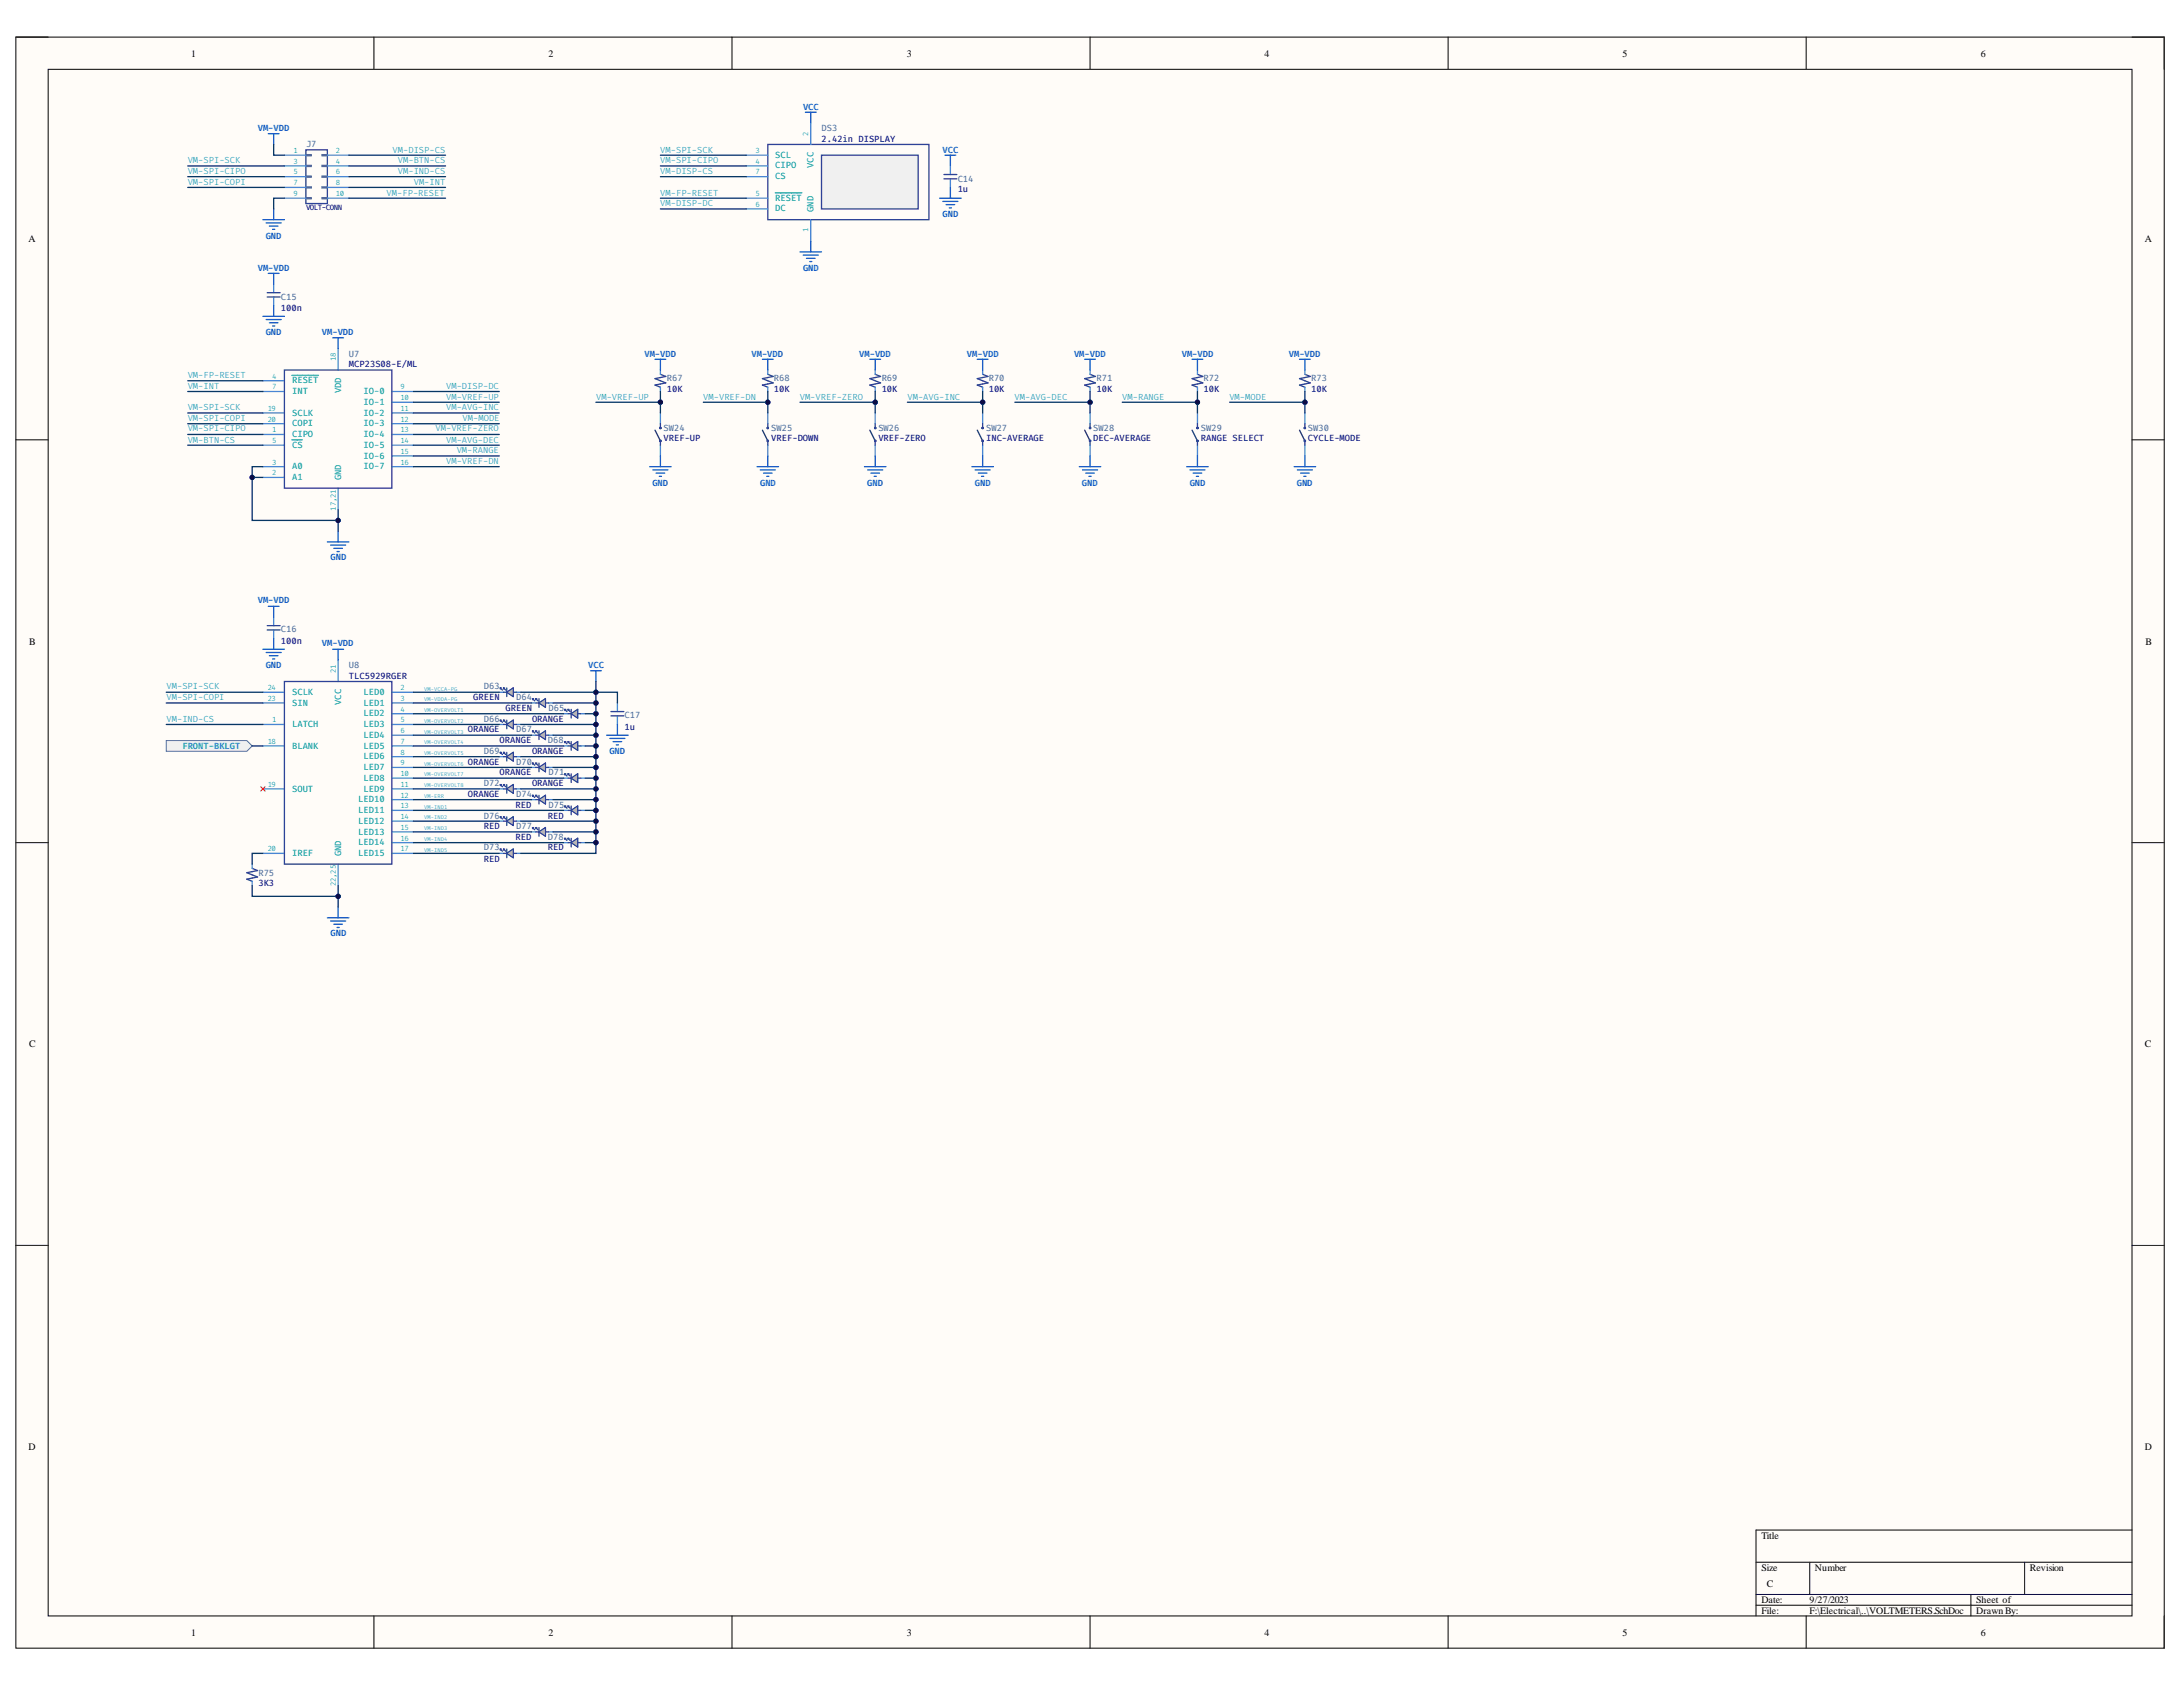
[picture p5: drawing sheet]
<svg xmlns="http://www.w3.org/2000/svg" width="279mm" height="216mm" viewBox="0 0 279 216" stroke-linecap="round" stroke-linejoin="round" font-family="sans-serif">
<defs><g id="words">
<g font-size="1.3">
<text x="24.4" y="7.3">1</text>
<text x="70.2" y="7.3">2</text>
<text x="116.1" y="7.3">3</text>
<text x="161.8" y="7.3">4</text>
<text x="207.7" y="7.3">5</text>
<text x="253.5" y="7.3">6</text>
<text x="3.6" y="30.9">A</text>
<text x="274.5" y="30.9">A</text>
<text x="3.7" y="82.5">B</text>
<text x="274.6" y="82.5">B</text>
<text x="3.7" y="134">C</text>
<text x="274.5" y="134">C</text>
<text x="3.6" y="185.6">D</text>
<text x="274.5" y="185.6">D</text>
<text x="225.4" y="197">Title</text>
<text x="225.4" y="201">Size</text>
<text x="226.1" y="203.1">C</text>
<text x="232.3" y="201">Number</text>
<text x="259.8" y="201">Revision</text>
<text x="24.4" y="209.3">1</text>
<text x="70.2" y="209.3">2</text>
<text x="116.1" y="209.3">3</text>
<text x="161.8" y="209.3">4</text>
<text x="207.7" y="209.3">5</text>
<text x="225.4" y="205.2">Date:</text>
<text x="225.4" y="206.5">File:</text>
<text x="231.6" y="205.2">9/27/2023</text>
<text x="231.6" y="206.5">F:\Electrical\..\VOLTMETERS.SchDoc</text>
<text x="252.9" y="205.2">Sheet of</text>
<text x="252.9" y="206.5">DrawnBy:</text>
<text x="253.5" y="209.3">6</text>
</g>
<g font-size="1.1" fill="#15c">
<text x="33" y="16.7">VM-VDD</text>
<text x="102.8" y="14">VCC</text>
<text x="120.6" y="19.5">VCC</text>
<text x="120.6" y="27.7">GND</text>
<text x="33" y="34.7">VM-VDD</text>
<text x="34" y="30.5">GND</text>
<text x="102.8" y="34.7">GND</text>
<text x="34" y="42.9">GND</text>
<text x="41.2" y="42.9">VM-VDD</text>
<text x="82.5" y="45.7">VM-VDD</text>
<text x="96.2" y="45.7">VM-VDD</text>
<text x="110" y="45.7">VM-VDD</text>
<text x="123.8" y="45.7">VM-VDD</text>
<text x="137.5" y="45.7">VM-VDD</text>
<text x="151.3" y="45.7">VM-VDD</text>
<text x="165" y="45.7">VM-VDD</text>
<text x="83.5" y="62.2">GND</text>
<text x="97.3" y="62.2">GND</text>
<text x="111" y="62.2">GND</text>
<text x="124.8" y="62.2">GND</text>
<text x="138.5" y="62.2">GND</text>
<text x="152.3" y="62.2">GND</text>
<text x="166" y="62.2">GND</text>
<text x="42.3" y="71.7">GND</text>
<text x="33" y="77.2">VM-VDD</text>
<text x="41.2" y="82.7">VM-VDD</text>
<text x="34" y="85.5">GND</text>
<text x="75.3" y="85.5">VCC</text>
<text x="78" y="96.5">GND</text>
<text x="42.3" y="119.8">GND</text>
</g>
<g font-size="1.1" fill="#45818e">
<text x="105.1" y="16.7">DS3</text>
<text x="39.2" y="18.9">J7</text>
<text x="122.6" y="23.3">C14</text>
<text x="36" y="38.4">C15</text>
<text x="44.7" y="45.7">U7</text>
<text x="85.4" y="48.8">R67</text>
<text x="99.1" y="48.8">R68</text>
<text x="112.8" y="48.8">R69</text>
<text x="126.6" y="48.8">R70</text>
<text x="140.3" y="48.8">R71</text>
<text x="154" y="48.8">R72</text>
<text x="167.8" y="48.8">R73</text>
<text x="84.9" y="55.1">SW24</text>
<text x="98.7" y="55.1">SW25</text>
<text x="112.4" y="55.1">SW26</text>
<text x="126.2" y="55.1">SW27</text>
<text x="139.9" y="55.1">SW28</text>
<text x="153.7" y="55.1">SW29</text>
<text x="167.4" y="55.1">SW30</text>
<text x="36" y="80.9">C16</text>
<text x="44.7" y="85.5">U8</text>
<text x="61.9" y="88.2">D63</text>
<text x="66.1" y="89.6">D64</text>
<text x="61.9" y="92.4">D66</text>
<text x="66.1" y="93.7">D67</text>
<text x="70.1" y="95.1">D68</text>
<text x="70.2" y="91">D65</text>
<text x="79.9" y="91.9">C17</text>
<text x="61.9" y="96.5">D69</text>
<text x="61.9" y="100.6">D72</text>
<text x="66.1" y="97.8">D70</text>
<text x="66.1" y="102">D74</text>
<text x="70.2" y="99.2">D71</text>
<text x="61.9" y="104.8">D76</text>
<text x="66.1" y="106.1">D77</text>
<text x="70.1" y="107.5">D78</text>
<text x="70.2" y="103.3">D75</text>
<text x="33.1" y="112.1">R75</text>
<text x="61.9" y="108.8">D73</text>
</g>
<g font-size="1.1" fill="#1491c1">
<text x="24" y="20.9">VM-SPI-SCK</text>
<text x="24" y="22.2">VM-SPI-CIPO</text>
<text x="24" y="23.7">VM-SPI-COPI</text>
<text x="50.2" y="19.5">VM-DISP-CS</text>
<text x="50.9" y="20.9">VM-BTN-CS</text>
<text x="50.9" y="22.2">VM-IND-CS</text>
<text x="53" y="23.7">VM-INT</text>
<text x="84.5" y="19.5">VM-SPI-SCK</text>
<text x="84.5" y="20.9">VM-SPI-CIPO</text>
<text x="84.5" y="22.2">VM-DISP-CS</text>
<text x="49.5" y="25">VM-FP-RESET</text>
<text x="84.5" y="25">VM-FP-RESET</text>
<text x="84.5" y="26.4">VM-DISP-DC</text>
<text x="24" y="48.4">VM-FP-RESET</text>
<text x="24" y="49.7">VM-INT</text>
<text x="24" y="52.5">VM-SPI-SCK</text>
<text x="24" y="53.9">VM-SPI-COPI</text>
<text x="57.1" y="49.7">VM-DISP-DC</text>
<text x="57.1" y="51.2">VM-VREF-UP</text>
<text x="57.1" y="52.5">VM-AVG-INC</text>
<text x="59.2" y="53.9">VM-MODE</text>
<text x="76.3" y="51.2">VM-VREF-UP</text>
<text x="90" y="51.2">VM-VREF-DN</text>
<text x="102.4" y="51.2">VM-VREF-ZERO</text>
<text x="116.1" y="51.2">VM-AVG-INC</text>
<text x="129.8" y="51.2">VM-AVG-DEC</text>
<text x="143.6" y="51.2">VM-RANGE</text>
<text x="157.3" y="51.2">VM-MODE</text>
<text x="24" y="55.2">VM-SPI-CIPO</text>
<text x="24" y="56.7">VM-BTN-CS</text>
<text x="55.7" y="55.2">VM-VREF-ZERO</text>
<text x="57.1" y="59.4">VM-VREF-DN</text>
<text x="57.1" y="56.7">VM-AVG-DEC</text>
<text x="58.5" y="58">VM-RANGE</text>
<text x="21.3" y="88.2">VM-SPI-SCK</text>
<text x="21.3" y="89.6">VM-SPI-COPI</text>
<text x="21.3" y="92.4">VM-IND-CS</text>
<text x="23.3" y="95.8">FRONT-BKLGT</text>
</g>
<g font-size="1.1" fill="#009e90">
<text x="99.2" y="20.2">SCL</text>
<text x="99.2" y="21.6">CIPO</text>
<text x="99.2" y="22.9">CS</text>
<text x="104.1" y="21.5" transform="rotate(-90 104.1 21.5)">VCC</text>
<text x="99.2" y="25.7">RESET</text>
<text x="99.2" y="27.1">DC</text>
<text x="104.1" y="27.1" transform="rotate(-90 104.1 27.1)">GND</text>
<text x="37.4" y="49">RESET</text>
<text x="37.4" y="50.5">INT</text>
<text x="37.4" y="53.2">SCLK</text>
<text x="43.6" y="50.3" transform="rotate(-90 43.6 50.3)">VDD</text>
<text x="46.5" y="50.5">IO-0</text>
<text x="46.5" y="51.8">IO-1</text>
<text x="46.5" y="53.2">IO-2</text>
<text x="37.4" y="56">CIPO</text>
<text x="37.4" y="57.3">CS</text>
<text x="37.4" y="54.5">COPI</text>
<text x="46.5" y="54.5">IO-3</text>
<text x="46.5" y="56">IO-4</text>
<text x="46.5" y="57.3">IO-5</text>
<text x="46.5" y="58.7">IO-6</text>
<text x="37.4" y="61.5">A1</text>
<text x="37.4" y="60">A0</text>
<text x="43.6" y="61.5" transform="rotate(-90 43.6 61.5)">GND</text>
<text x="46.5" y="60">IO-7</text>
<text x="37.4" y="89">SCLK</text>
<text x="46.5" y="89">LED0</text>
<text x="37.4" y="93">LATCH</text>
<text x="37.4" y="95.8">BLANK</text>
<text x="37.4" y="90.3">SIN</text>
<text x="43.6" y="90.2" transform="rotate(-90 43.6 90.2)">VCC</text>
<text x="46.5" y="90.3">LED1</text>
<text x="46.5" y="91.7">LED2</text>
<text x="46.5" y="93">LED3</text>
<text x="46.5" y="94.5">LED4</text>
<text x="46.5" y="95.8">LED5</text>
<text x="37.4" y="101.3">SOUT</text>
<text x="46.5" y="97.2">LED6</text>
<text x="46.5" y="98.5">LED7</text>
<text x="46.5" y="100">LED8</text>
<text x="46.5" y="101.3">LED9</text>
<text x="45.8" y="102.7">LED10</text>
<text x="45.8" y="104">LED11</text>
<text x="45.8" y="105.5">LED12</text>
<text x="45.8" y="106.8">LED13</text>
<text x="37.4" y="109.5">IREF</text>
<text x="43.6" y="109.6" transform="rotate(-90 43.6 109.6)">GND</text>
<text x="45.8" y="108.2">LED14</text>
<text x="45.8" y="109.5">LED15</text>
</g>
<g font-size="1.1" fill="#000080">
<text x="105.1" y="18.2">2.42in DISPLAY</text>
<text x="122.6" y="24.6">1u</text>
<text x="36" y="39.7">100n</text>
<text x="44.7" y="47">MCP23S08-E/ML</text>
<text x="85.4" y="50.1">10K</text>
<text x="99.1" y="50.1">10K</text>
<text x="112.8" y="50.1">10K</text>
<text x="126.6" y="50.1">10K</text>
<text x="140.3" y="50.1">10K</text>
<text x="154" y="50.1">10K</text>
<text x="167.8" y="50.1">10K</text>
<text x="84.9" y="56.5">VREF-UP</text>
<text x="98.7" y="56.5">VREF-DOWN</text>
<text x="112.4" y="56.5">VREF-ZERO</text>
<text x="126.2" y="56.5">INC-AVERAGE</text>
<text x="139.9" y="56.5">DEC-AVERAGE</text>
<text x="153.7" y="56.5">RANGE SELECT</text>
<text x="167.4" y="56.5">CYCLE-MODE</text>
<text x="36" y="82.4">100n</text>
<text x="44.7" y="86.9">TLC5929RGER</text>
<text x="60.6" y="89.6">GREEN</text>
<text x="59.9" y="93.7">ORANGE</text>
<text x="64" y="95.1">ORANGE</text>
<text x="64.7" y="91">GREEN</text>
<text x="68.1" y="92.4">ORANGE</text>
<text x="79.9" y="93.4">1u</text>
<text x="59.9" y="97.8">ORANGE</text>
<text x="59.9" y="102">ORANGE</text>
<text x="64" y="99.2">ORANGE</text>
<text x="68.1" y="96.5">ORANGE</text>
<text x="68.1" y="100.6">ORANGE</text>
<text x="61.9" y="106.1">RED</text>
<text x="66" y="103.3">RED</text>
<text x="66" y="107.5">RED</text>
<text x="70.1" y="104.8">RED</text>
<text x="33.1" y="113.4">3K3</text>
<text x="61.9" y="110.3">RED</text>
<text x="70.1" y="108.8">RED</text>
</g>
<g font-size=".9" fill="#009e90">
<text x="103.5" y="17.4" transform="rotate(-90 103.5 17.4)">2</text>
<text x="37.6" y="19.6">1</text>
<text x="37.6" y="21">3</text>
<text x="37.6" y="22.3">5</text>
<text x="37.6" y="23.7">7</text>
<text x="43" y="19.6">2</text>
<text x="43" y="21">4</text>
<text x="43" y="22.3">6</text>
<text x="43" y="23.7">8</text>
<text x="96.7" y="19.6">3</text>
<text x="96.7" y="21">4</text>
<text x="96.7" y="22.3">7</text>
<text x="37.6" y="25.1">9</text>
<text x="43" y="25.1">10</text>
<text x="96.7" y="25.1">5</text>
<text x="96.7" y="26.5">6</text>
<text x="103.5" y="29.7" transform="rotate(-90 103.5 29.7)">1</text>
<text x="43" y="46.3" transform="rotate(-90 43 46.3)">18</text>
<text x="34.3" y="52.6">19</text>
<text x="34.3" y="54">20</text>
<text x="34.9" y="48.5">4</text>
<text x="34.9" y="49.8">7</text>
<text x="51.3" y="49.8">9</text>
<text x="51.3" y="51.2">10</text>
<text x="51.3" y="52.6">11</text>
<text x="51.3" y="54">12</text>
<text x="34.9" y="55.3">1</text>
<text x="34.9" y="59.4">3</text>
<text x="34.9" y="56.7">5</text>
<text x="51.3" y="55.3">13</text>
<text x="51.3" y="56.7">14</text>
<text x="51.3" y="58.1">15</text>
<text x="51.3" y="59.4">16</text>
<text x="34.9" y="60.8">2</text>
<text x="43" y="65.4" transform="rotate(-90 43 65.4)">17,21</text>
<text x="34.3" y="89.7">23</text>
<text x="34.3" y="88.3">24</text>
<text x="43" y="86.1" transform="rotate(-90 43 86.1)">21</text>
<text x="51.3" y="88.3">2</text>
<text x="51.3" y="89.7">3</text>
<text x="34.3" y="95.2">18</text>
<text x="34.9" y="92.4">1</text>
<text x="51.3" y="91.1">4</text>
<text x="51.3" y="92.4">5</text>
<text x="51.3" y="93.8">6</text>
<text x="51.3" y="95.2">7</text>
<text x="34.3" y="100.7">19</text>
<text x="51.3" y="96.6">8</text>
<text x="51.3" y="97.9">9</text>
<text x="51.3" y="99.3">10</text>
<text x="51.3" y="100.7">11</text>
<text x="51.3" y="102.1">12</text>
<text x="51.3" y="103.4">13</text>
<text x="51.3" y="104.8">14</text>
<text x="51.3" y="106.2">15</text>
<text x="51.3" y="107.6">16</text>
<text x="34.3" y="108.9">20</text>
<text x="43" y="113.4" transform="rotate(-90 43 113.4)">22,25</text>
<text x="51.3" y="108.9">17</text>
</g>
<text font-size=".9" fill="#000080" x="39.2" y="26.9">VOLT-CONN</text>
<g font-size=".7" fill="#1491c1">
<text x="54.3" y="89.7">VM-VDDA-PG</text>
<text x="54.3" y="88.4">VM-VCCA-PG</text>
<text x="54.3" y="91.2">VM-OVERVOLT1</text>
<text x="54.3" y="92.5">VM-OVERVOLT2</text>
<text x="54.3" y="93.9">VM-OVERVOLT3</text>
<text x="54.3" y="95.2">VM-OVERVOLT4</text>
<text x="54.3" y="96.7">VM-OVERVOLT5</text>
<text x="54.3" y="98">VM-OVERVOLT6</text>
<text x="54.3" y="99.4">VM-OVERVOLT7</text>
<text x="54.3" y="100.7">VM-OVERVOLT8</text>
<text x="54.3" y="102.2">VM-ERR</text>
<text x="54.3" y="103.5">VM-IND1</text>
<text x="54.3" y="104.9">VM-IND2</text>
<text x="54.3" y="106.2">VM-IND3</text>
<text x="54.3" y="107.7">VM-IND4</text>
<text x="54.3" y="109">VM-IND5</text>
</g>
</g></defs>
<path d="M2 4.7h275v206.2h-275z" fill-rule="evenodd" fill="#fffcf8"/>
<path d="M2 4.7h275v206.2h-275z" fill="none" stroke="#000" stroke-width=".13"/>
<path d="M6.2 8.9h266.7v197.9h-266.7z" fill-rule="evenodd" fill="#fffcf8"/>
<g fill="none" stroke="#000" stroke-width=".13">
<path d="M2 4.7h4.2M6.2 8.9h266.7v197.9h-266.7zM47.9 4.7v4.2M93.7 4.7v4.2M139.5 4.7v4.2M185.3 4.7v4.2M231.2 4.7v4.2M272.9 4.7h4.1v4.2M2 56.3h4.2M272.9 56.3h4.1M2 107.8h4.2M272.9 107.8h4.1"/>
<path d="M2 159.4h4.2M272.9 159.4h4.1M224.8 199.9h48.1M231.6 199.9v4.2M259.1 199.9v4.2M272.9 195.8h-48.1v11M47.9 206.8v4.1M93.7 206.8v4.1M139.5 206.8v4.1M185.3 206.8v4.1M224.8 204.1h48.1M224.8 205.4h48.1"/>
<path d="M231.2 206.8v4.1M252.3 204.1v2.7M277 206.8v4.1"/>
</g>
<path d="M39.2 19.2h2.7v6.9h-2.7zM98.3 18.5h20.6v9.6h-20.6zM36.4 47.4h13.8v15.1h-13.8z" fill="none" stroke="#2a4297" stroke-width=".17"/>
<path d="M39.2 19.8h.6v.1h-.6zM41.2 19.8h.7v.1h-.7zM39.2 21.2h.6v.1h-.6zM39.2 22.5h.6v.2h-.6zM39.2 23.9h.6v.2h-.6zM39.2 25.3h.6v.1h-.6zM41.2 21.2h.7v.1h-.7zM41.2 22.5h.7v.2h-.7zM41.2 23.9h.7v.2h-.7zM41.2 25.3h.7v.1h-.7z" fill="none" stroke="#45818e" stroke-width=".17"/>
<g fill="none" stroke="#4a86e8" stroke-width=".17">
<path d="M36.4 19.9h2.8M41.9 19.9h2.8M95.5 19.9h2.8M103.8 15.7v2.8M36.4 21.2h2.8M36.4 22.6h2.8M36.4 24h2.8M36.4 25.4h2.8M41.9 21.2h2.8M41.9 22.6h2.8M41.9 24h2.8M41.9 25.4h2.8"/>
<path d="M95.5 21.2h2.8M95.5 22.6h2.8M95.5 25.4h2.8M95.5 26.7h2.8M103.8 28.1v2.8M33.7 55.6h2.7M33.7 59.7h2.7M33.7 48.7h2.7M33.7 57h2.7M33.7 50.1h2.7M33.7 52.9h2.7M33.7 54.2h2.7"/>
<path d="M43.3 44.6v2.8M50.2 55.6h2.7M50.2 59.7h2.7M50.2 57h2.7M50.2 50.1h2.7M50.2 51.5h2.7M50.2 52.9h2.7M50.2 54.2h2.7M50.2 58.4h2.7M33.7 61.1h2.7M43.3 62.5v2.7"/>
</g>
<path d="M34.3 17.1h1.4M35 17.1v1.4M33.7 28.1h2.7M34.1 28.5h1.9M34.5 28.9h1.1M34.9 29.4h.3M35 26.7v1.4" fill="none" stroke="#15c" stroke-width=".17"/>
<path d="M99.2 24.7h3.4M37.4 48h3.4M37.4 56.3h1.3" fill="none" stroke="#009e90" stroke-width=".17"/>
<path d="M105.1 19.9h12.4v6.8h-12.4z" fill-rule="evenodd" fill="#f0f0f0"/>
<g fill="none" stroke="#2a4297" stroke-width=".17">
<path d="M105.1 19.9h12.4v6.8h-12.4zM84.5 54.2v.6M84.5 56.4v.6M84.5 47.9l.7 .3-1.4 .3 1.4 .5-1.4 .3 .7 .3M98.3 54.2v.6M98.3 56.4v.6M98.3 47.9l.7 .3-1.4 .3 1.4 .5-1.4 .3 .7 .3M112 54.2v.6M112 56.4v.6M112 47.9l.7 .3-1.4 .3 1.4 .5-1.4 .3 .7 .3M125.8 54.2v.6M125.8 56.4v.6"/>
<path d="M125.8 47.9l.7 .3-1.4 .3 1.4 .5-1.4 .3 .7 .3M139.5 54.2v.6M139.5 56.4v.6M139.5 47.9l.7 .3-1.4 .3 1.4 .5-1.4 .3 .7 .3M153.3 54.2v.6M153.3 56.4v.6M153.3 47.9l.6 .3-1.3 .3 1.3 .5-1.3 .3 .7 .3M167 54.2v.6M167 56.4v.6M167 47.9l.7 .3-1.4 .3 1.4 .5-1.4 .3 .7 .3M36.4 87.2h13.8v23.4h-13.8zM64 88h.2"/>
<path d="M64 88l.3 .3M64 88v.2M64.4 88.6h.5M64.4 88l.3 .3M64.4 88v.2M64.4 88h.2M64.9 88v1.1M64.9 88.6l.8-.6v1.1zM65.7 88.6h.4M32.3 111.1l.7 .3-1.4 .3 1.4 .5-1.4 .3 .7 .3"/>
<circle cx="84.5" cy="56.4" r=".08"/>
<circle cx="84.5" cy="54.8" r=".08"/>
<circle cx="98.3" cy="54.8" r=".07"/>
<circle cx="98.3" cy="56.4" r=".07"/>
<circle cx="112" cy="54.8" r=".07"/>
<circle cx="112" cy="56.4" r=".07"/>
<circle cx="125.8" cy="56.4" r=".08"/>
<circle cx="125.8" cy="54.8" r=".08"/>
<circle cx="139.5" cy="54.8" r=".07"/>
<circle cx="139.5" cy="56.4" r=".07"/>
<circle cx="153.3" cy="54.8" r=".07"/>
<circle cx="153.3" cy="56.4" r=".07"/>
<circle cx="167" cy="56.4" r=".08"/>
<circle cx="167" cy="54.8" r=".08"/>
</g>
<g fill="none" stroke="#15c" stroke-width=".17">
<path d="M103.1 14.4h1.4M103.8 14.4v1.3M102.4 32.2h2.7M102.8 32.6h1.9M103.2 33.1h1.1M103.6 33.5h.3M103.8 30.9v1.3M42.6 43.2h1.4M43.3 43.2v1.4M83.1 59.7h2.8M83.8 46h1.4M84.5 46v1.4"/>
<path d="M84.5 58.4v1.3M96.9 59.7h2.7M97.6 46h1.4M98.3 46v1.4M98.3 58.4v1.3M110.6 59.7h2.8M111.3 46h1.4M112 46v1.4M112 58.4v1.3M124.4 59.7h2.7M125.1 46h1.4M125.8 46v1.4"/>
<path d="M125.8 58.4v1.3M138.1 59.7h2.8M138.8 46h1.4M139.5 46v1.4M139.5 58.4v1.3M151.9 59.7h2.7M152.6 46h1.3M153.3 46v1.4M153.3 58.4v1.3M165.6 59.7h2.8M166.3 46h1.4M167 46v1.4"/>
<path d="M167 58.4v1.3M41.9 69.4h2.8M42.3 69.8h1.9M42.7 70.2h1.1M43.1 70.6h.3M43.3 68v1.4M83.6 60.1h1.9M84 60.5h1.1M84.4 61h.3M97.3 60.1h1.9M97.7 60.5h1.1M98.1 61h.3"/>
<path d="M111.1 60.1h1.9M111.5 60.5h1.1M111.9 61h.3M124.8 60.1h1.9M125.2 60.5h1.1M125.6 61h.3M138.6 60.1h1.9M139 60.5h1.1M139.4 61h.3M152.3 60.1h1.9M152.7 60.5h1.1M153.1 61h.3"/>
<path d="M166 60.1h2M166.5 60.5h1.1M166.9 61h.2M42.6 83.1h1.4M43.3 83.1v1.4M41.9 117.5h2.8M42.3 117.9h1.9M42.7 118.3h1.1M43.1 118.7h.3M43.3 116.1v1.4"/>
</g>
<g fill="none" stroke="#4a86e8" stroke-width=".17">
<path d="M84.5 47.4v.5M84.5 49.6v.5M84.5 52.9v1.3M84.5 57v1.4M98.3 47.4v.5M98.3 49.6v.5M98.3 52.9v1.3M98.3 57v1.4M112 47.4v.5M112 49.6v.5M112 52.9v1.3M112 57v1.4"/>
<path d="M125.8 47.4v.5M125.8 49.6v.5M125.8 52.9v1.3M125.8 57v1.4M139.5 47.4v.5M139.5 49.6v.5M139.5 52.9v1.3M139.5 57v1.4M153.3 47.4v.5M153.3 49.6v.5M153.3 52.9v1.3M153.3 57v1.4"/>
<path d="M167 47.4v.5M167 49.6v.5M167 52.9v1.3M167 57v1.4M33.7 92.7h2.7M33.7 88.6h2.7M33.7 90h2.7M33.7 95.5h2.7M43.3 84.5v2.7M50.2 92.7h2.7M50.2 88.6h2.7M50.2 90h2.7"/>
<path d="M50.2 91.3h2.7M50.2 94.1h2.7M50.2 95.5h2.7M50.2 96.8h2.7M50.2 98.2h2.7M50.2 99.6h2.7M63.9 88.6h.5M66.1 88.6h.5M32.3 110.6v.5M32.3 112.8v.5M33.7 101h2.7M33.7 109.2h2.7"/>
<path d="M43.3 110.6v2.7M50.2 101h2.7M50.2 102.3h2.7M50.2 103.7h2.7M50.2 105.1h2.7M50.2 106.5h2.7M50.2 107.8h2.7M50.2 109.2h2.7"/>
</g>
<path d="M83.8 55.1l.7 1.3M97.6 55.1l.7 1.3M111.3 55.1l.7 1.3M125.1 55.1l.7 1.3M138.8 55.1l.7 1.3M152.6 55.1l.7 1.3M166.3 55.1l.7 1.3" fill="none" stroke="#213374" stroke-width=".17"/>
<path d="M64.9 88.6l.8-.6v1.1z" fill="#b7b7b7"/>
<path d="M64.9 88.6l.8-.6v1.1z" fill="none" stroke="#2a4297" stroke-width=".13"/>
<path d="M68.2 89.4h.1M68.2 89.4l.2 .3M68.2 89.4v.2M68.6 90h.4M68.6 89.4l.2 .3M68.6 89.4v.2M68.6 89.4h.1M69 89.4v1.1M69 90l.8-.6v1.1zM69.8 90h.4" fill="none" stroke="#2a4297" stroke-width=".17"/>
<path d="M68 90h.6M70.2 90h.6" fill="none" stroke="#4a86e8" stroke-width=".17"/>
<path d="M69 90l.8-.6v1.1z" fill="#b7b7b7"/>
<path d="M69 90l.8-.6v1.1z" fill="none" stroke="#2a4297" stroke-width=".13"/>
<path d="M72.3 90.8h.1M72.3 90.8l.3 .3M72.3 90.8v.1M72.7 91.3h.4M72.7 90.8l.3 .3M72.7 90.8v.1M72.7 90.8h.1M73.1 90.8v1.1M73.1 91.3l.8-.5v1.1zM73.9 91.3h.4" fill="none" stroke="#2a4297" stroke-width=".17"/>
<path d="M72.1 91.3h.6M74.3 91.3h.6" fill="none" stroke="#4a86e8" stroke-width=".17"/>
<path d="M73.1 91.3l.8-.5v1.1z" fill="#b7b7b7"/>
<path d="M73.1 91.3l.8-.5v1.1z" fill="none" stroke="#2a4297" stroke-width=".13"/>
<path d="M64 92.2h.2M64 92.2l.3 .2M64 92.2v.1M64.4 92.7h.5M64.4 92.2l.3 .2M64.4 92.2v.1M64.4 92.2h.2M64.9 92.2v1.1M64.9 92.7l.8-.5v1.1zM65.7 92.7h.4" fill="none" stroke="#2a4297" stroke-width=".17"/>
<path d="M63.9 92.7h.5M66.1 92.7h.5" fill="none" stroke="#4a86e8" stroke-width=".17"/>
<path d="M64.9 92.7l.8-.5v1.1z" fill="#b7b7b7"/>
<path d="M64.9 92.7l.8-.5v1.1z" fill="none" stroke="#2a4297" stroke-width=".13"/>
<path d="M68.2 93.5h.1M68.2 93.5l.2 .3M68.2 93.5v.2M68.6 94.1h.4M68.6 93.5l.2 .3M68.6 93.5v.2M68.6 93.5h.1M69 93.5v1.1M69 94.1l.8-.6v1.1zM69.8 94.1h.4" fill="none" stroke="#2a4297" stroke-width=".17"/>
<path d="M68 94.1h.6M70.2 94.1h.6" fill="none" stroke="#4a86e8" stroke-width=".17"/>
<path d="M69 94.1l.8-.6v1.1z" fill="#b7b7b7"/>
<path d="M69 94.1l.8-.6v1.1z" fill="none" stroke="#2a4297" stroke-width=".13"/>
<path d="M72.3 94.9h.1M72.3 94.9l.3 .3M72.3 94.9v.2M72.7 95.5h.4M72.7 94.9l.3 .3M72.7 94.9v.2M72.7 94.9h.1M73.1 94.9v1.1M73.1 95.5l.8-.6v1.1zM73.9 95.5h.4" fill="none" stroke="#2a4297" stroke-width=".17"/>
<path d="M72.1 95.5h.6M74.3 95.5h.6" fill="none" stroke="#4a86e8" stroke-width=".17"/>
<path d="M73.1 95.5l.8-.6v1.1z" fill="#b7b7b7"/>
<path d="M73.1 95.5l.8-.6v1.1z" fill="none" stroke="#2a4297" stroke-width=".13"/>
<path d="M64 96.3h.2M64 96.3l.3 .3M64 96.3v.1M64.4 96.8h.5M64.4 96.3l.3 .3M64.4 96.3v.1M64.4 96.3h.2M64.9 96.3v1.1M64.9 96.8l.8-.5v1.1zM65.7 96.8h.4" fill="none" stroke="#2a4297" stroke-width=".17"/>
<path d="M63.9 96.8h.5M66.1 96.8h.5" fill="none" stroke="#4a86e8" stroke-width=".17"/>
<path d="M64.9 96.8l.8-.5v1.1z" fill="#b7b7b7"/>
<path d="M64.9 96.8l.8-.5v1.1z" fill="none" stroke="#2a4297" stroke-width=".13"/>
<path d="M68.2 97.7h.1M68.2 97.7l.2 .2M68.2 97.7v.1M68.6 98.2h.4M68.6 97.7l.2 .2M68.6 97.7v.1M68.6 97.7h.1M69 97.7v1.1M69 98.2l.8-.5v1.1zM69.8 98.2h.4" fill="none" stroke="#2a4297" stroke-width=".17"/>
<path d="M68 98.2h.6M70.2 98.2h.6" fill="none" stroke="#4a86e8" stroke-width=".17"/>
<path d="M69 98.2l.8-.5v1.1z" fill="#b7b7b7"/>
<path d="M69 98.2l.8-.5v1.1z" fill="none" stroke="#2a4297" stroke-width=".13"/>
<path d="M72.3 99h.1M72.3 99l.3 .3M72.3 99v.2M72.7 99.6h.4M72.7 99l.3 .3M72.7 99v.2M72.7 99h.1M73.1 99v1.1M73.1 99.6l.8-.6v1.1zM73.9 99.6h.4" fill="none" stroke="#2a4297" stroke-width=".17"/>
<path d="M72.1 99.6h.6M74.3 99.6h.6" fill="none" stroke="#4a86e8" stroke-width=".17"/>
<path d="M73.1 99.6l.8-.6v1.1z" fill="#b7b7b7"/>
<path d="M73.1 99.6l.8-.6v1.1z" fill="none" stroke="#2a4297" stroke-width=".13"/>
<path d="M64 100.4h.2M64 100.4l.3 .3M64 100.4v.1M64.4 101h.5M64.4 100.4l.3 .3M64.4 100.4v.1M64.4 100.4h.2M64.9 100.4v1.1M64.9 101l.8-.6v1.1zM65.7 101h.4" fill="none" stroke="#2a4297" stroke-width=".17"/>
<path d="M63.9 101h.5M66.1 101h.5" fill="none" stroke="#4a86e8" stroke-width=".17"/>
<path d="M64.9 101l.8-.6v1.1z" fill="#b7b7b7"/>
<path d="M64.9 101l.8-.6v1.1z" fill="none" stroke="#2a4297" stroke-width=".13"/>
<path d="M64 108.7h.2M64 108.7l.3 .2M64 108.7v.1M64.4 109.2h.5M64.4 108.7l.3 .2M64.4 108.7v.1M64.4 108.7h.2M64.9 108.7v1.1M64.9 109.2l.8-.5v1.1zM65.7 109.2h.4" fill="none" stroke="#2a4297" stroke-width=".17"/>
<path d="M63.9 109.2h.5M66.1 109.2h.5" fill="none" stroke="#4a86e8" stroke-width=".17"/>
<path d="M64.9 109.2l.8-.5v1.1z" fill="#b7b7b7"/>
<path d="M64.9 109.2l.8-.5v1.1z" fill="none" stroke="#2a4297" stroke-width=".13"/>
<path d="M68.2 101.8h.1M68.2 101.8l.2 .3M68.2 101.8v.1M68.6 102.3h.4M68.6 101.8l.2 .3M68.6 101.8v.1M68.6 101.8h.1M69 101.8v1.1M69 102.3l.8-.5v1.1zM69.8 102.3h.4" fill="none" stroke="#2a4297" stroke-width=".17"/>
<path d="M68 102.3h.6M70.2 102.3h.6" fill="none" stroke="#4a86e8" stroke-width=".17"/>
<path d="M69 102.3l.8-.5v1.1z" fill="#b7b7b7"/>
<path d="M69 102.3l.8-.5v1.1z" fill="none" stroke="#2a4297" stroke-width=".13"/>
<path d="M72.3 103.2h.1M72.3 103.2l.3 .2M72.3 103.2v.1M72.7 103.7h.4M72.7 103.2l.3 .2M72.7 103.2v.1M72.7 103.2h.1M73.1 103.2v1.1M73.1 103.7l.8-.5v1.1zM73.9 103.7h.4" fill="none" stroke="#2a4297" stroke-width=".17"/>
<path d="M72.1 103.7h.6M74.3 103.7h.6" fill="none" stroke="#4a86e8" stroke-width=".17"/>
<path d="M73.1 103.7l.8-.5v1.1z" fill="#b7b7b7"/>
<path d="M73.1 103.7l.8-.5v1.1z" fill="none" stroke="#2a4297" stroke-width=".13"/>
<path d="M64 104.5h.2M64 104.5l.3 .3M64 104.5v.2M64.4 105.1h.5M64.4 104.5l.3 .3M64.4 104.5v.2M64.4 104.5h.2M64.9 104.5v1.1M64.9 105.1l.8-.6v1.1zM65.7 105.1h.4" fill="none" stroke="#2a4297" stroke-width=".17"/>
<path d="M63.9 105.1h.5M66.1 105.1h.5" fill="none" stroke="#4a86e8" stroke-width=".17"/>
<path d="M64.9 105.1l.8-.6v1.1z" fill="#b7b7b7"/>
<path d="M64.9 105.1l.8-.6v1.1z" fill="none" stroke="#2a4297" stroke-width=".13"/>
<path d="M68.2 105.9h.1M68.2 105.9l.2 .3M68.2 105.9v.2M68.6 106.5h.4M68.6 105.9l.2 .3M68.6 105.9v.2M68.6 105.9h.1M69 105.9v1.1M69 106.5l.8-.6v1.1zM69.8 106.5h.4" fill="none" stroke="#2a4297" stroke-width=".17"/>
<path d="M68 106.5h.6M70.2 106.5h.6" fill="none" stroke="#4a86e8" stroke-width=".17"/>
<path d="M69 106.5l.8-.6v1.1z" fill="#b7b7b7"/>
<path d="M69 106.5l.8-.6v1.1z" fill="none" stroke="#2a4297" stroke-width=".13"/>
<path d="M72.3 107.3h.1M72.3 107.3l.3 .3M72.3 107.3v.1M72.7 107.8h.4M72.7 107.3l.3 .3M72.7 107.3v.1M72.7 107.3h.1M73.1 107.3v1.1M73.1 107.8l.8-.5v1.1zM73.9 107.8h.4" fill="none" stroke="#2a4297" stroke-width=".17"/>
<path d="M72.1 107.8h.6M74.3 107.8h.6" fill="none" stroke="#4a86e8" stroke-width=".17"/>
<path d="M73.1 107.8l.8-.5v1.1z" fill="#b7b7b7"/>
<path d="M73.1 107.8l.8-.5v1.1z" fill="none" stroke="#2a4297" stroke-width=".13"/>
<path d="M75.6 85.8h1.4M76.3 85.8v1.4M77.6 94.1h2.8M78.1 94.5h1.9M78.5 94.9h1.1M78.9 95.3h.3M79 92.7v1.4" fill="none" stroke="#15c" stroke-width=".17"/>
<path d="M79 90v1.1M79 91.6v1.1" fill="none" stroke="#4a86e8" stroke-width=".17"/>
<path d="M78.2 91.1h1.6M78.2 91.6h1.6" fill="none" stroke="#2a4297" stroke-width=".17"/>
<path d="M21.3 94.8h10.3l.7 .7-.7 .7h-10.3z" fill-rule="evenodd" fill="#f0f0f0"/>
<path d="M21.3 94.8h10.3l.7 .7-.7 .7h-10.3z" fill="none" stroke="#45818e" stroke-width=".13"/>
<path d="M33.4 100.7l.5 .5M33.9 100.7l-.5 .5" fill="none" stroke="#f00" stroke-width=".13"/>
<path d="M35 36.4v1.1M35 38v1.1M121.6 21.2v1.1M121.6 22.9v1.1M35 79v1.1M35 80.6v1.1" fill="none" stroke="#4a86e8" stroke-width=".17"/>
<path d="M34.2 37.5h1.7M34.2 38h1.7M120.8 22.3h1.7M120.8 22.9h1.7M34.2 80.1h1.7M34.2 80.6h1.7" fill="none" stroke="#2a4297" stroke-width=".17"/>
<g fill="none" stroke="#15c" stroke-width=".17">
<path d="M121 19.9h1.3M121.6 19.9v1.3M34.3 35h1.4M35 35v1.4M35 39.1v1.4M120.3 25.4h2.7M120.7 25.8h1.9M121.1 26.2h1.1M121.5 26.6h.3M121.6 24v1.4M33.7 40.5h2.7M34.1 40.9h1.9"/>
<path d="M34.5 41.3h1.1M34.9 41.7h.3M34.3 77.6h1.4M35 77.6v1.4M33.7 83.1h2.7M34.1 83.5h1.9M34.5 83.9h1.1M34.9 84.3h.3M35 81.7v1.4"/>
</g>
<g fill="none" stroke="#073763" stroke-width=".17">
<path d="M35 18.5v1.4h1.4M44.7 19.9h12.3M84.5 19.9h11M24 21.2h12.4M24 22.6h12.4M24 24h12.4M36.4 25.4h-1.4v1.3M44.7 21.2h12.3M44.7 22.6h12.3M44.7 24h12.3M44.7 25.4h12.3M84.5 21.2h11"/>
<path d="M84.5 22.6h11M84.5 25.4h11M84.5 26.7h11M33.7 59.7h-1.4v6.9h11M52.9 50.1h11"/>
</g>
<circle cx="32.3" cy="61.1" r=".28" fill="#000080"/>
<circle cx="32.3" cy="61.1" r=".28" fill="none" stroke="#000080" stroke-width=".13"/>
<circle cx="43.3" cy="66.6" r=".28" fill="#000080"/>
<circle cx="43.3" cy="66.6" r=".28" fill="none" stroke="#000080" stroke-width=".13"/>
<path d="M43.3 65.2v2.8" fill="none" stroke="#073763" stroke-width=".17"/>
<circle cx="43.3" cy="66.6" r=".28" fill="#000080"/>
<circle cx="43.3" cy="66.6" r=".28" fill="none" stroke="#000080" stroke-width=".13"/>
<path d="M32.3 61.1h1.4" fill="none" stroke="#073763" stroke-width=".17"/>
<circle cx="32.3" cy="61.1" r=".28" fill="#000080"/>
<circle cx="32.3" cy="61.1" r=".28" fill="none" stroke="#000080" stroke-width=".13"/>
<path d="M24 57h9.7M24 55.6h9.7M24 54.2h9.7M24 52.9h9.7M24 50.1h9.7M24 48.7h9.7M76.3 51.5h8.2" fill="none" stroke="#073763" stroke-width=".17"/>
<circle cx="84.5" cy="51.5" r=".27" fill="#000080"/>
<circle cx="84.5" cy="51.5" r=".27" fill="none" stroke="#000080" stroke-width=".13"/>
<path d="M98.3 50.1v2.8" fill="none" stroke="#073763" stroke-width=".17"/>
<circle cx="98.3" cy="51.5" r=".28" fill="#000080"/>
<circle cx="98.3" cy="51.5" r=".28" fill="none" stroke="#000080" stroke-width=".13"/>
<path d="M90 51.5h8.3" fill="none" stroke="#073763" stroke-width=".17"/>
<circle cx="98.3" cy="51.5" r=".28" fill="#000080"/>
<circle cx="98.3" cy="51.5" r=".28" fill="none" stroke="#000080" stroke-width=".13"/>
<path d="M102.4 51.5h9.6" fill="none" stroke="#073763" stroke-width=".17"/>
<circle cx="112" cy="51.5" r=".28" fill="#000080"/>
<circle cx="112" cy="51.5" r=".28" fill="none" stroke="#000080" stroke-width=".13"/>
<path d="M116.1 51.5h9.7" fill="none" stroke="#073763" stroke-width=".17"/>
<circle cx="125.8" cy="51.5" r=".27" fill="#000080"/>
<circle cx="125.8" cy="51.5" r=".27" fill="none" stroke="#000080" stroke-width=".13"/>
<path d="M129.9 51.5h9.6" fill="none" stroke="#073763" stroke-width=".17"/>
<circle cx="139.5" cy="51.5" r=".28" fill="#000080"/>
<circle cx="139.5" cy="51.5" r=".28" fill="none" stroke="#000080" stroke-width=".13"/>
<path d="M157.4 51.5h9.6" fill="none" stroke="#073763" stroke-width=".17"/>
<circle cx="167" cy="51.5" r=".27" fill="#000080"/>
<circle cx="167" cy="51.5" r=".27" fill="none" stroke="#000080" stroke-width=".13"/>
<path d="M143.6 51.5h9.7" fill="none" stroke="#073763" stroke-width=".17"/>
<circle cx="153.3" cy="51.5" r=".28" fill="#000080"/>
<circle cx="153.3" cy="51.5" r=".28" fill="none" stroke="#000080" stroke-width=".13"/>
<path d="M52.9 51.5h11M52.9 52.9h11M52.9 54.2h11M52.9 55.6h11M52.9 57h11M52.9 58.4h11M52.9 59.7h11M112 50.1v2.8" fill="none" stroke="#073763" stroke-width=".17"/>
<circle cx="112" cy="51.5" r=".28" fill="#000080"/>
<circle cx="112" cy="51.5" r=".28" fill="none" stroke="#000080" stroke-width=".13"/>
<path d="M125.8 50.1v2.8" fill="none" stroke="#073763" stroke-width=".17"/>
<circle cx="125.8" cy="51.5" r=".27" fill="#000080"/>
<circle cx="125.8" cy="51.5" r=".27" fill="none" stroke="#000080" stroke-width=".13"/>
<path d="M84.5 50.1v2.8" fill="none" stroke="#073763" stroke-width=".17"/>
<circle cx="84.5" cy="51.5" r=".27" fill="#000080"/>
<circle cx="84.5" cy="51.5" r=".27" fill="none" stroke="#000080" stroke-width=".13"/>
<path d="M139.5 50.1v2.8" fill="none" stroke="#073763" stroke-width=".17"/>
<circle cx="139.5" cy="51.5" r=".28" fill="#000080"/>
<circle cx="139.5" cy="51.5" r=".28" fill="none" stroke="#000080" stroke-width=".13"/>
<path d="M153.3 50.1v2.8" fill="none" stroke="#073763" stroke-width=".17"/>
<circle cx="153.3" cy="51.5" r=".28" fill="#000080"/>
<circle cx="153.3" cy="51.5" r=".28" fill="none" stroke="#000080" stroke-width=".13"/>
<path d="M167 50.1v2.8" fill="none" stroke="#073763" stroke-width=".17"/>
<circle cx="167" cy="51.5" r=".27" fill="#000080"/>
<circle cx="167" cy="51.5" r=".27" fill="none" stroke="#000080" stroke-width=".13"/>
<path d="M43.3 113.3v2.8" fill="none" stroke="#073763" stroke-width=".17"/>
<circle cx="43.3" cy="114.7" r=".28" fill="#000080"/>
<circle cx="43.3" cy="114.7" r=".28" fill="none" stroke="#000080" stroke-width=".13"/>
<path d="M32.3 113.3v1.4h11M33.7 109.2h-1.4v1.4" fill="none" stroke="#073763" stroke-width=".17"/>
<circle cx="43.3" cy="114.7" r=".28" fill="#000080"/>
<circle cx="43.3" cy="114.7" r=".28" fill="none" stroke="#000080" stroke-width=".13"/>
<g fill="none" stroke="#073763" stroke-width=".17">
<path d="M52.9 88.6h11M52.9 90h15.1M52.9 91.3h19.2M52.9 92.7h11M52.9 94.1h15.1M52.9 95.5h19.2M52.9 96.8h11M52.9 98.2h15.1M52.9 99.6h19.2M52.9 101h11M52.9 102.3h15.1M52.9 103.7h19.2"/>
<path d="M52.9 105.1h11M52.9 106.5h15.1M52.9 107.8h19.2M52.9 109.2h11M70.8 106.5h5.5"/>
</g>
<circle cx="76.3" cy="106.5" r=".28" fill="#000080"/>
<circle cx="76.3" cy="106.5" r=".28" fill="none" stroke="#000080" stroke-width=".13"/>
<path d="M66.6 105.1h9.7" fill="none" stroke="#073763" stroke-width=".17"/>
<circle cx="76.3" cy="105.1" r=".28" fill="#000080"/>
<circle cx="76.3" cy="105.1" r=".28" fill="none" stroke="#000080" stroke-width=".13"/>
<path d="M70.8 102.3h5.5" fill="none" stroke="#073763" stroke-width=".17"/>
<circle cx="76.3" cy="102.3" r=".28" fill="#000080"/>
<circle cx="76.3" cy="102.3" r=".28" fill="none" stroke="#000080" stroke-width=".13"/>
<path d="M66.6 101h9.7" fill="none" stroke="#073763" stroke-width=".17"/>
<circle cx="76.3" cy="101" r=".28" fill="#000080"/>
<circle cx="76.3" cy="101" r=".28" fill="none" stroke="#000080" stroke-width=".13"/>
<path d="M66.6 92.7h9.7" fill="none" stroke="#073763" stroke-width=".17"/>
<circle cx="76.3" cy="92.7" r=".28" fill="#000080"/>
<circle cx="76.3" cy="92.7" r=".28" fill="none" stroke="#000080" stroke-width=".13"/>
<path d="M70.8 94.1h5.5" fill="none" stroke="#073763" stroke-width=".17"/>
<circle cx="76.3" cy="94.1" r=".28" fill="#000080"/>
<circle cx="76.3" cy="94.1" r=".28" fill="none" stroke="#000080" stroke-width=".13"/>
<path d="M21.3 92.7h12.4M21.3 90h12.4M21.3 88.6h12.4M32.3 95.5h1.4M66.6 88.6h9.7v1.4h-5.5" fill="none" stroke="#073763" stroke-width=".17"/>
<circle cx="76.3" cy="90" r=".28" fill="#000080"/>
<circle cx="76.3" cy="90" r=".28" fill="none" stroke="#000080" stroke-width=".13"/>
<circle cx="76.3" cy="88.6" r=".28" fill="#000080"/>
<circle cx="76.3" cy="88.6" r=".28" fill="none" stroke="#000080" stroke-width=".13"/>
<path d="M74.9 107.8h1.4" fill="none" stroke="#073763" stroke-width=".17"/>
<circle cx="76.3" cy="107.8" r=".28" fill="#000080"/>
<circle cx="76.3" cy="107.8" r=".28" fill="none" stroke="#000080" stroke-width=".13"/>
<path d="M74.9 103.7h1.4" fill="none" stroke="#073763" stroke-width=".17"/>
<circle cx="76.3" cy="103.7" r=".28" fill="#000080"/>
<circle cx="76.3" cy="103.7" r=".28" fill="none" stroke="#000080" stroke-width=".13"/>
<path d="M76.3 87.2v1.4h2.7v1.4" fill="none" stroke="#073763" stroke-width=".17"/>
<circle cx="76.3" cy="88.6" r=".28" fill="#000080"/>
<circle cx="76.3" cy="88.6" r=".28" fill="none" stroke="#000080" stroke-width=".13"/>
<path d="M74.9 95.5h1.4" fill="none" stroke="#073763" stroke-width=".17"/>
<circle cx="76.3" cy="95.5" r=".28" fill="#000080"/>
<circle cx="76.3" cy="95.5" r=".28" fill="none" stroke="#000080" stroke-width=".13"/>
<path d="M74.9 91.3h1.4" fill="none" stroke="#073763" stroke-width=".17"/>
<circle cx="76.3" cy="91.3" r=".28" fill="#000080"/>
<circle cx="76.3" cy="91.3" r=".28" fill="none" stroke="#000080" stroke-width=".13"/>
<path d="M74.9 99.6h1.4v9.6h-9.7" fill="none" stroke="#073763" stroke-width=".17"/>
<circle cx="76.3" cy="107.8" r=".28" fill="#000080"/>
<circle cx="76.3" cy="107.8" r=".28" fill="none" stroke="#000080" stroke-width=".13"/>
<circle cx="76.3" cy="106.5" r=".28" fill="#000080"/>
<circle cx="76.3" cy="106.5" r=".28" fill="none" stroke="#000080" stroke-width=".13"/>
<circle cx="76.3" cy="105.1" r=".28" fill="#000080"/>
<circle cx="76.3" cy="105.1" r=".28" fill="none" stroke="#000080" stroke-width=".13"/>
<circle cx="76.3" cy="103.7" r=".28" fill="#000080"/>
<circle cx="76.3" cy="103.7" r=".28" fill="none" stroke="#000080" stroke-width=".13"/>
<circle cx="76.3" cy="102.3" r=".28" fill="#000080"/>
<circle cx="76.3" cy="102.3" r=".28" fill="none" stroke="#000080" stroke-width=".13"/>
<circle cx="76.3" cy="101" r=".28" fill="#000080"/>
<circle cx="76.3" cy="101" r=".28" fill="none" stroke="#000080" stroke-width=".13"/>
<circle cx="76.3" cy="99.6" r=".28" fill="#000080"/>
<circle cx="76.3" cy="99.6" r=".28" fill="none" stroke="#000080" stroke-width=".13"/>
<path d="M76.3 90v6.8" fill="none" stroke="#073763" stroke-width=".17"/>
<circle cx="76.3" cy="96.8" r=".27" fill="#000080"/>
<circle cx="76.3" cy="96.8" r=".27" fill="none" stroke="#000080" stroke-width=".13"/>
<circle cx="76.3" cy="95.5" r=".28" fill="#000080"/>
<circle cx="76.3" cy="95.5" r=".28" fill="none" stroke="#000080" stroke-width=".13"/>
<circle cx="76.3" cy="94.1" r=".28" fill="#000080"/>
<circle cx="76.3" cy="94.1" r=".28" fill="none" stroke="#000080" stroke-width=".13"/>
<circle cx="76.3" cy="92.7" r=".28" fill="#000080"/>
<circle cx="76.3" cy="92.7" r=".28" fill="none" stroke="#000080" stroke-width=".13"/>
<circle cx="76.3" cy="91.3" r=".28" fill="#000080"/>
<circle cx="76.3" cy="91.3" r=".28" fill="none" stroke="#000080" stroke-width=".13"/>
<circle cx="76.3" cy="90" r=".28" fill="#000080"/>
<circle cx="76.3" cy="90" r=".28" fill="none" stroke="#000080" stroke-width=".13"/>
<path d="M66.6 96.8h9.7v1.4" fill="none" stroke="#073763" stroke-width=".17"/>
<circle cx="76.3" cy="96.8" r=".27" fill="#000080"/>
<circle cx="76.3" cy="96.8" r=".27" fill="none" stroke="#000080" stroke-width=".13"/>
<circle cx="76.3" cy="98.2" r=".28" fill="#000080"/>
<circle cx="76.3" cy="98.2" r=".28" fill="none" stroke="#000080" stroke-width=".13"/>
<path d="M70.8 98.2h5.5v1.4" fill="none" stroke="#073763" stroke-width=".17"/>
<circle cx="76.3" cy="98.2" r=".28" fill="#000080"/>
<circle cx="76.3" cy="98.2" r=".28" fill="none" stroke="#000080" stroke-width=".13"/>
<circle cx="76.3" cy="99.6" r=".28" fill="#000080"/>
<circle cx="76.3" cy="99.6" r=".28" fill="none" stroke="#000080" stroke-width=".13"/>
<use href="#words"/>
</svg>
